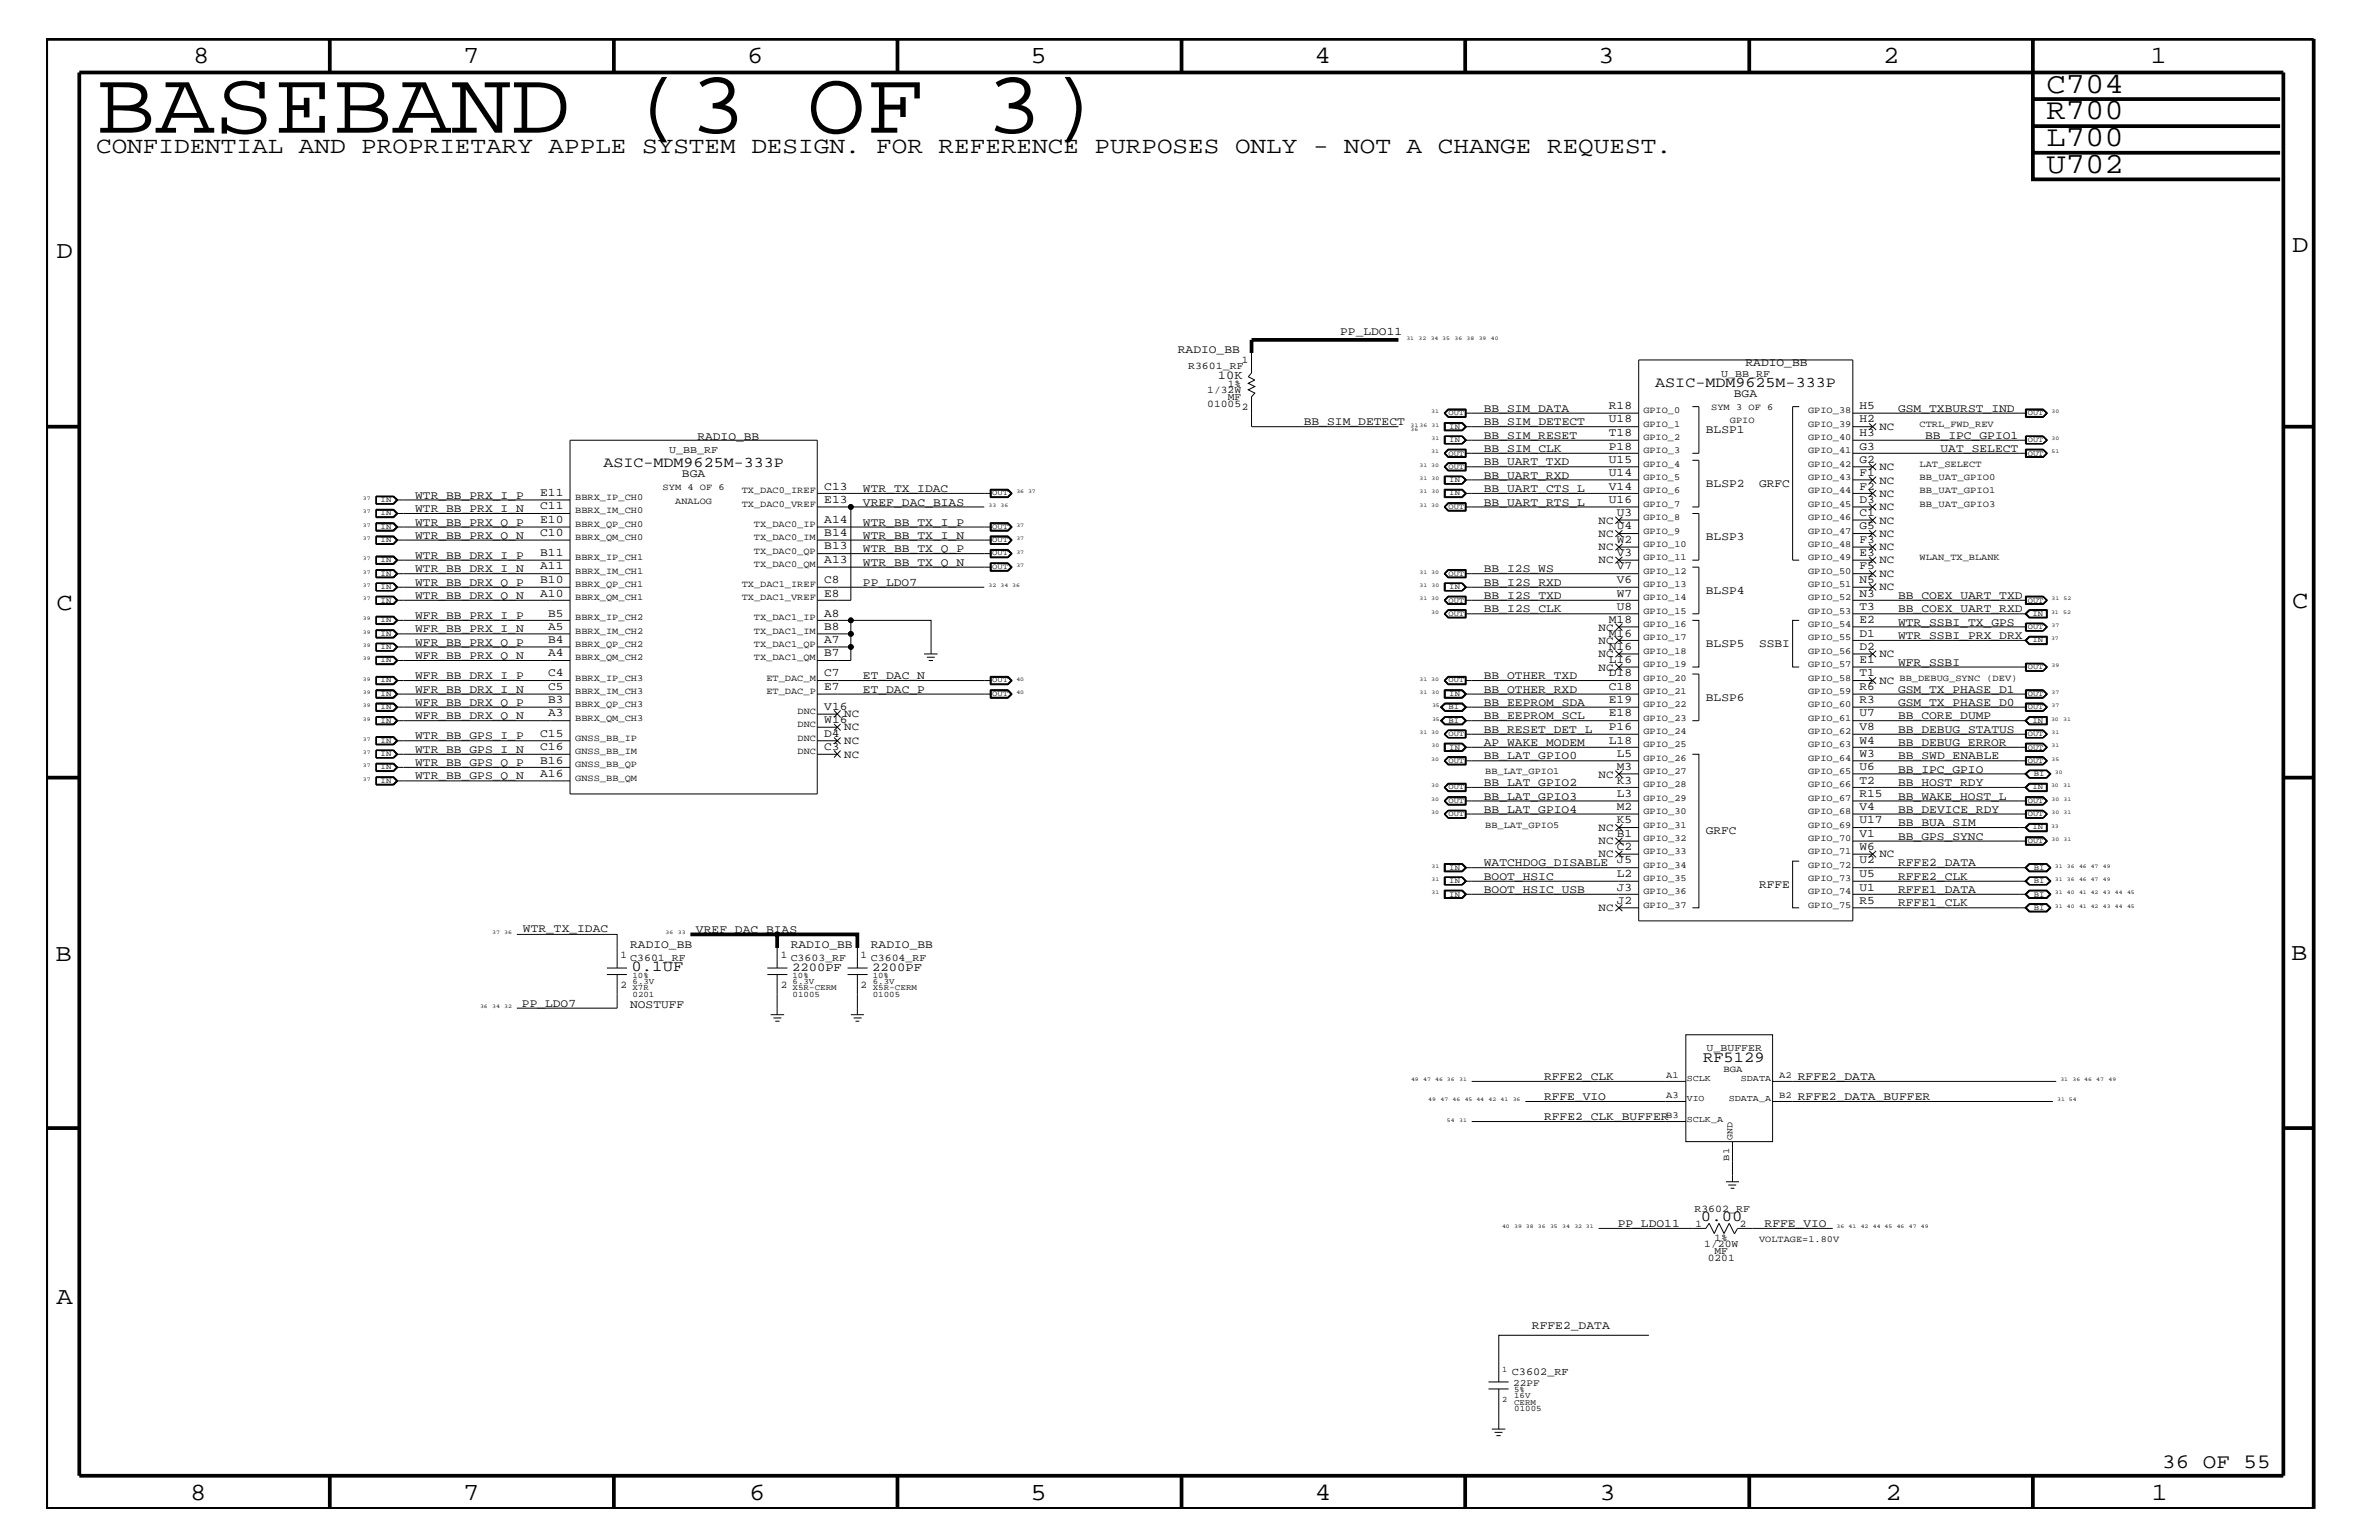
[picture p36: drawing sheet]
<svg xmlns="http://www.w3.org/2000/svg" width="432mm" height="279mm" viewBox="0 0 432 279" stroke-linecap="round" stroke-linejoin="round" font-family="sans-serif">
<defs><g id="words">
<text font-size="16.3" x="17.4" y="24.1">BASEBAND (3 OF 3)</text>
<g font-size="5.3">
<text x="371.4" y="16.8">C704</text>
<text x="371.4" y="21.6">R700</text>
<text x="371.4" y="26.5">L700</text>
<text x="371.4" y="31.4">U702</text>
</g>
<g font-size="4.5">
<text x="35.1" y="11.5">8</text>
<text x="84.1" y="11.5">7</text>
<text x="135.6" y="11.5">6</text>
<text x="187" y="11.5">5</text>
<text x="238.6" y="11.5">4</text>
<text x="290.1" y="11.5">3</text>
<text x="341.8" y="11.5">2</text>
<text x="390.3" y="11.5">1</text>
<text x="10.2" y="46.8">D</text>
<text x="416.1" y="45.7">D</text>
<text x="10.2" y="110.6">C</text>
<text x="416.1" y="110.3">C</text>
<text x="10.1" y="174.3">B</text>
<text x="415.9" y="174.2">B</text>
<text x="10.2" y="236.7">A</text>
<text x="34.5" y="272.1">8</text>
<text x="84.1" y="272.1">7</text>
<text x="136" y="272.1">6</text>
<text x="187" y="272.1">5</text>
<text x="238.7" y="272.1">4</text>
<text x="290.3" y="272.1">3</text>
<text x="342.2" y="272.1">2</text>
<text x="390.5" y="272.1">1</text>
</g>
<text font-size="4.2" x="17.4" y="27.7">CONFIDENTIAL AND PROPRIETARY APPLE SYSTEM DESIGN. FOR REFERENCE PURPOSES ONLY - NOT A CHANGE REQUEST.</text>
<text font-size="3.7" x="392.4" y="266.4">36 OF 55</text>
<g font-size="2.8">
<text x="114.6" y="176.2">0.1UF</text>
<text x="309.1" y="192.7">RF5129</text>
<text x="308.7" y="221.5">0.00</text>
</g>
<g font-size="2.7">
<text x="300.4" y="70.1">ASIC-MDM9625M-333P</text>
<text x="109.5" y="84.7">ASIC-MDM9625M-333P</text>
</g>
<g font-size="2.2">
<text x="221.1" y="68.8">10K</text>
<text x="143.8" y="176.2">2200PF</text>
<text x="158.3" y="176.2">2200PF</text>
</g>
<g font-size="2.1">
<text x="213.8" y="64">RADIO_BB</text>
<text x="243.2" y="60.8">PP_LDO11</text>
<text x="314.7" y="72">BGA</text>
<text x="316.8" y="66.5">RADIO_BB</text>
<text x="236.6" y="77.2">BB_SIM_DETECT</text>
<text x="269.3" y="77.2">BB_SIM_DETECT</text>
<text x="269.3" y="74.7">BB_SIM_DATA</text>
<text x="292" y="76.7">U18</text>
<text x="292" y="74.3">R18</text>
<text x="337.5" y="76.7">H2</text>
<text x="337.5" y="74.3">H5</text>
<text x="344.5" y="74.7">GSM_TXBURST_IND</text>
<text x="126.6" y="79.9">RADIO_BB</text>
<text x="269.3" y="82">BB_SIM_CLK</text>
<text x="269.3" y="79.6">BB_SIM_RESET</text>
<text x="292" y="81.6">P18</text>
<text x="292" y="79.1">T18</text>
<text x="292" y="83.9">U15</text>
<text x="309.6" y="78.6">BLSP1</text>
<text x="337.5" y="83.9">G2</text>
<text x="337.5" y="81.6">G3</text>
<text x="337.5" y="79.1">H3</text>
<text x="349.4" y="79.6">BB_IPC_GPIO1</text>
<text x="352.2" y="82">UAT_SELECT</text>
<text x="123.8" y="86.5">BGA</text>
<text x="149.6" y="88.8">C13</text>
<text x="156.6" y="89.3">WTR_TX_IDAC</text>
<text x="269.3" y="84.4">BB_UART_TXD</text>
<text x="269.3" y="86.9">BB_UART_RXD</text>
<text x="269.3" y="89.3">BB_UART_CTS_L</text>
<text x="292" y="88.8">V14</text>
<text x="292" y="86.4">U14</text>
<text x="309.6" y="88.3">BLSP2</text>
<text x="319.3" y="88.3">GRFC</text>
<text x="337.5" y="88.8">F2</text>
<text x="337.5" y="86.4">F1</text>
<text x="75.4" y="95.4">WTR_BB_PRX_Q_P</text>
<text x="75.4" y="90.5">WTR_BB_PRX_I_P</text>
<text x="75.4" y="92.9">WTR_BB_PRX_I_N</text>
<text x="98" y="94.9">E10</text>
<text x="98" y="90">E11</text>
<text x="98" y="92.4">C11</text>
<text x="149.6" y="94.9">A14</text>
<text x="149.6" y="91.2">E13</text>
<text x="156.6" y="95.4">WTR_BB_TX_I_P</text>
<text x="156.6" y="91.7">VREF_DAC_BIAS</text>
<text x="269.3" y="91.7">BB_UART_RTS_L</text>
<text x="292" y="91.2">U16</text>
<text x="293.5" y="93.7">U3</text>
<text x="337.5" y="93.7">C1</text>
<text x="337.5" y="91.2">D3</text>
<text x="75.4" y="97.7">WTR_BB_PRX_Q_N</text>
<text x="75.4" y="101.4">WTR_BB_DRX_I_P</text>
<text x="98" y="97.3">C10</text>
<text x="98" y="101">B11</text>
<text x="149.6" y="99.7">B13</text>
<text x="149.6" y="97.3">B14</text>
<text x="156.6" y="97.7">WTR_BB_TX_I_N</text>
<text x="156.6" y="100.2">WTR_BB_TX_Q_P</text>
<text x="293.5" y="101">V3</text>
<text x="293.5" y="98.5">W2</text>
<text x="293.5" y="96">U4</text>
<text x="309.6" y="98">BLSP3</text>
<text x="337.5" y="96">G5</text>
<text x="337.5" y="98.5">F3</text>
<text x="337.5" y="101">E3</text>
<text x="75.4" y="103.8">WTR_BB_DRX_I_N</text>
<text x="75.4" y="106.3">WTR_BB_DRX_Q_P</text>
<text x="98" y="105.8">B10</text>
<text x="98" y="103.3">A11</text>
<text x="149.6" y="105.8">C8</text>
<text x="149.6" y="102.1">A13</text>
<text x="156.6" y="102.6">WTR_BB_TX_Q_N</text>
<text x="156.6" y="106.3">PP_LDO7</text>
<text x="269.3" y="106.3">BB_I2S_RXD</text>
<text x="269.3" y="103.8">BB_I2S_WS</text>
<text x="293.5" y="105.8">V6</text>
<text x="293.5" y="103.3">V7</text>
<text x="309.6" y="107.7">BLSP4</text>
<text x="337.5" y="105.8">N5</text>
<text x="337.5" y="103.3">F5</text>
<text x="75.4" y="108.7">WTR_BB_DRX_Q_N</text>
<text x="75.4" y="112.3">WFR_BB_PRX_I_P</text>
<text x="98" y="108.2">A10</text>
<text x="99.5" y="111.9">B5</text>
<text x="149.6" y="111.9">A8</text>
<text x="149.6" y="108.2">E8</text>
<text x="269.3" y="111.1">BB_I2S_CLK</text>
<text x="269.3" y="108.7">BB_I2S_TXD</text>
<text x="292" y="113.1">M18</text>
<text x="293.5" y="110.6">U8</text>
<text x="293.5" y="108.2">W7</text>
<text x="337.5" y="108.2">N3</text>
<text x="337.5" y="110.6">T3</text>
<text x="337.5" y="113.1">E2</text>
<text x="344.5" y="113.6">WTR_SSBI_TX_GPS</text>
<text x="344.5" y="108.7">BB_COEX_UART_TXD</text>
<text x="344.5" y="111.1">BB_COEX_UART_RXD</text>
<text x="75.4" y="114.8">WFR_BB_PRX_I_N</text>
<text x="75.4" y="119.6">WFR_BB_PRX_Q_N</text>
<text x="75.4" y="117.2">WFR_BB_PRX_Q_P</text>
<text x="99.5" y="116.7">B4</text>
<text x="99.5" y="119.1">A4</text>
<text x="99.5" y="114.2">A5</text>
<text x="149.6" y="116.7">A7</text>
<text x="149.6" y="119.1">B7</text>
<text x="149.6" y="114.2">B8</text>
<text x="292" y="117.9">N16</text>
<text x="292" y="115.5">M16</text>
<text x="309.6" y="117.4">BLSP5</text>
<text x="319.3" y="117.4">SSBI</text>
<text x="337.5" y="115.5">D1</text>
<text x="337.5" y="117.9">D2</text>
<text x="344.5" y="115.9">WTR_SSBI_PRX_DRX</text>
<text x="75.4" y="125.7">WFR_BB_DRX_I_N</text>
<text x="75.4" y="123.2">WFR_BB_DRX_I_P</text>
<text x="99.5" y="122.7">C4</text>
<text x="99.5" y="125.2">C5</text>
<text x="149.6" y="125.2">E7</text>
<text x="149.6" y="122.7">C7</text>
<text x="156.6" y="125.7">ET_DAC_P</text>
<text x="156.6" y="123.2">ET_DAC_N</text>
<text x="269.3" y="123.2">BB_OTHER_TXD</text>
<text x="269.3" y="125.7">BB_OTHER_RXD</text>
<text x="292" y="122.7">D18</text>
<text x="292" y="125.2">C18</text>
<text x="292" y="120.3">L16</text>
<text x="337.5" y="122.7">T1</text>
<text x="337.5" y="125.2">R6</text>
<text x="337.5" y="120.3">E1</text>
<text x="344.5" y="125.7">GSM_TX_PHASE_D1</text>
<text x="344.5" y="120.8">WFR_SSBI</text>
<text x="75.4" y="130.5">WFR_BB_DRX_Q_N</text>
<text x="75.4" y="128">WFR_BB_DRX_Q_P</text>
<text x="99.5" y="127.6">B3</text>
<text x="99.5" y="130">A3</text>
<text x="149.6" y="128.8">V16</text>
<text x="149.6" y="131.3">W16</text>
<text x="269.3" y="128">BB_EEPROM_SDA</text>
<text x="269.3" y="130.5">BB_EEPROM_SCL</text>
<text x="292" y="130">E18</text>
<text x="292" y="127.6">E19</text>
<text x="309.6" y="127.1">BLSP6</text>
<text x="337.5" y="127.6">R3</text>
<text x="337.5" y="130">U7</text>
<text x="344.5" y="130.5">BB_CORE_DUMP</text>
<text x="344.5" y="128">GSM_TX_PHASE_D0</text>
<text x="75.4" y="134.1">WTR_BB_GPS_I_P</text>
<text x="75.4" y="136.6">WTR_BB_GPS_I_N</text>
<text x="98" y="136.1">C16</text>
<text x="98" y="133.6">C15</text>
<text x="149.6" y="136.1">C3</text>
<text x="149.6" y="133.6">D4</text>
<text x="269.3" y="133">BB_RESET_DET_L</text>
<text x="269.3" y="135.3">AP_WAKE_MODEM</text>
<text x="269.3" y="137.8">BB_LAT_GPIO0</text>
<text x="292" y="132.4">P16</text>
<text x="292" y="134.9">L18</text>
<text x="293.5" y="137.3">L5</text>
<text x="337.5" y="132.4">V8</text>
<text x="337.5" y="134.9">W4</text>
<text x="337.5" y="137.3">W3</text>
<text x="344.5" y="133">BB_DEBUG_STATUS</text>
<text x="344.5" y="137.8">BB_SWD_ENABLE</text>
<text x="344.5" y="135.3">BB_DEBUG_ERROR</text>
<text x="75.4" y="141.4">WTR_BB_GPS_Q_N</text>
<text x="75.4" y="139">WTR_BB_GPS_Q_P</text>
<text x="98" y="140.9">A16</text>
<text x="98" y="138.5">B16</text>
<text x="269.3" y="142.6">BB_LAT_GPIO2</text>
<text x="293.5" y="142.2">K3</text>
<text x="293.5" y="139.7">M3</text>
<text x="337.5" y="139.7">U6</text>
<text x="337.5" y="142.2">T2</text>
<text x="344.5" y="142.6">BB_HOST_RDY</text>
<text x="344.5" y="140.2">BB_IPC_GPIO</text>
<text x="269.3" y="147.5">BB_LAT_GPIO4</text>
<text x="269.3" y="145.1">BB_LAT_GPIO3</text>
<text x="293.5" y="147">M2</text>
<text x="293.5" y="149.4">K5</text>
<text x="293.5" y="144.6">L3</text>
<text x="337.5" y="147">V4</text>
<text x="337.5" y="149.4">U17</text>
<text x="337.5" y="144.6">R15</text>
<text x="344.5" y="149.9">BB_BUA_SIM</text>
<text x="344.5" y="147.5">BB_DEVICE_RDY</text>
<text x="344.5" y="145.1">BB_WAKE_HOST_L</text>
<text x="293.5" y="151.8">B1</text>
<text x="293.5" y="154.3">C2</text>
<text x="309.6" y="151.3">GRFC</text>
<text x="337.5" y="154.3">W6</text>
<text x="337.5" y="151.8">V1</text>
<text x="344.5" y="152.3">BB_GPS_SYNC</text>
<text x="269.3" y="157.2">WATCHDOG_DISABLE</text>
<text x="269.3" y="162">BOOT_HSIC_USB</text>
<text x="269.3" y="159.6">BOOT_HSIC</text>
<text x="293.5" y="159.1">L2</text>
<text x="293.5" y="161.6">J3</text>
<text x="293.5" y="156.7">J5</text>
<text x="319.3" y="161.1">RFFE</text>
<text x="337.5" y="159.1">U5</text>
<text x="337.5" y="161.6">U1</text>
<text x="337.5" y="156.7">U2</text>
<text x="344.5" y="159.6">RFFE2_CLK</text>
<text x="344.5" y="162">RFFE1_DATA</text>
<text x="344.5" y="157.2">RFFE2_DATA</text>
<text x="293.5" y="163.9">J2</text>
<text x="337.5" y="163.9">R5</text>
<text x="344.5" y="164.5">RFFE1_CLK</text>
<text x="94.9" y="169">WTR_TX_IDAC</text>
<text x="114.4" y="172">RADIO_BB</text>
<text x="126.3" y="169.3">VREF_DAC_BIAS</text>
<text x="143.5" y="172">RADIO_BB</text>
<text x="158.1" y="172">RADIO_BB</text>
<text x="94.7" y="182.7">PP_LDO7</text>
<text x="114.4" y="182.9">NOSTUFF</text>
<text x="280.2" y="195.9">RFFE2_CLK</text>
<text x="326.3" y="195.9">RFFE2_DATA</text>
<text x="280.2" y="203.2">RFFE2_CLK_BUFFER</text>
<text x="280.2" y="199.6">RFFE_VIO</text>
<text x="326.3" y="199.6">RFFE2_DATA_BUFFER</text>
<text x="293.6" y="222.6">PP_LDO11</text>
<text x="320.3" y="222.6">RFFE_VIO</text>
<text x="278" y="241.1">RFFE2_DATA</text>
</g>
<g font-size="2">
<text x="341.1" y="78">NC</text>
<text x="341.1" y="85.3">NC</text>
<text x="341.1" y="87.7">NC</text>
<text x="290.2" y="95">NC</text>
<text x="341.1" y="95">NC</text>
<text x="341.1" y="90.1">NC</text>
<text x="341.1" y="92.6">NC</text>
<text x="290.2" y="97.4">NC</text>
<text x="290.2" y="99.9">NC</text>
<text x="341.1" y="97.4">NC</text>
<text x="341.1" y="99.9">NC</text>
<text x="290.2" y="102.2">NC</text>
<text x="341.1" y="104.7">NC</text>
<text x="341.1" y="107.1">NC</text>
<text x="341.1" y="102.2">NC</text>
<text x="290.2" y="114.4">NC</text>
<text x="290.2" y="116.8">NC</text>
<text x="290.2" y="119.2">NC</text>
<text x="341.1" y="119.2">NC</text>
<text x="290.2" y="121.7">NC</text>
<text x="341.1" y="124.1">NC</text>
<text x="153.2" y="130.2">NC</text>
<text x="153.2" y="132.5">NC</text>
<text x="153.2" y="135">NC</text>
<text x="153.2" y="137.4">NC</text>
<text x="290.2" y="141.1">NC</text>
<text x="290.2" y="150.7">NC</text>
<text x="290.2" y="153.2">NC</text>
<text x="290.2" y="155.6">NC</text>
<text x="341.1" y="155.6">NC</text>
<text x="290.2" y="165.3">NC</text>
</g>
<g font-size="1.9">
<text x="225.4" y="65.9">1</text>
<text x="215.6" y="67">R3601_RF</text>
<text x="219.1" y="71.3">1/32W</text>
<text x="222.8" y="70.1">1%</text>
<text x="312.4" y="68.4">U_BB_RF</text>
<text x="219.1" y="73.8">01005</text>
<text x="222.8" y="72.6">MF</text>
<text x="225.4" y="74.4">2</text>
<text x="121.5" y="82.2">U_BB_RF</text>
<text x="112.6" y="173.8">1</text>
<text x="141.7" y="173.8">1</text>
<text x="156.2" y="173.8">1</text>
<text x="112.6" y="179.3">2</text>
<text x="114.4" y="174.4">C3601_RF</text>
<text x="141.7" y="179.3">2</text>
<text x="143.5" y="174.4">C3603_RF</text>
<text x="156.2" y="179.3">2</text>
<text x="158.1" y="174.4">C3604_RF</text>
<text x="309.8" y="190.6">U_BUFFER</text>
<text x="307.6" y="219.8">R3602_RF</text>
<text x="307.8" y="222.5">1</text>
<text x="309.3" y="226.3">1/20W</text>
<text x="311.2" y="225.1">1%</text>
<text x="311.2" y="227.5">MF</text>
<text x="315.8" y="222.5">2</text>
<text x="310" y="228.7">0201</text>
<text x="274.4" y="249.5">C3602_RF</text>
</g>
<text font-size="1.8" x="274.7" y="251.4">22PF</text>
<g font-size="1.7">
<text x="298.3" y="77.4">GPIO_1</text>
<text x="298.3" y="75">GPIO_0</text>
<text x="310.6" y="74.4">SYM 3 OF 6</text>
<text x="314" y="76.8">GPIO</text>
<text x="328.2" y="77.4">GPIO_39</text>
<text x="328.2" y="75">GPIO_38</text>
<text x="348.4" y="77.4">CTRL_FWD_REV</text>
<text x="298.3" y="82.2">GPIO_3</text>
<text x="298.3" y="79.9">GPIO_2</text>
<text x="328.2" y="82.2">GPIO_41</text>
<text x="328.2" y="79.9">GPIO_40</text>
<text x="120.3" y="88.9">SYM 4 OF 6</text>
<text x="134.6" y="89.5">TX_DAC0_IREF</text>
<text x="298.3" y="84.7">GPIO_4</text>
<text x="298.3" y="89.5">GPIO_6</text>
<text x="298.3" y="87.1">GPIO_5</text>
<text x="328.2" y="84.7">GPIO_42</text>
<text x="328.2" y="89.5">GPIO_44</text>
<text x="328.2" y="87.1">GPIO_43</text>
<text x="348.4" y="84.7">LAT_SELECT</text>
<text x="348.4" y="87.1">BB_UAT_GPIO0</text>
<text x="348.4" y="89.5">BB_UAT_GPIO1</text>
<text x="104.4" y="95.6">BBRX_QP_CH0</text>
<text x="104.4" y="90.7">BBRX_IP_CH0</text>
<text x="104.4" y="93.2">BBRX_IM_CH0</text>
<text x="122.6" y="91.4">ANALOG</text>
<text x="134.6" y="92">TX_DAC0_VREF</text>
<text x="136.8" y="95.6">TX_DAC0_IP</text>
<text x="298.3" y="94.3">GPIO_8</text>
<text x="298.3" y="92">GPIO_7</text>
<text x="328.2" y="94.3">GPIO_46</text>
<text x="328.2" y="92">GPIO_45</text>
<text x="348.4" y="92">BB_UAT_GPIO3</text>
<text x="104.4" y="98">BBRX_QM_CH0</text>
<text x="104.4" y="101.6">BBRX_IP_CH1</text>
<text x="136.8" y="100.4">TX_DAC0_QP</text>
<text x="136.8" y="98">TX_DAC0_IM</text>
<text x="298.3" y="101.6">GPIO_11</text>
<text x="298.3" y="99.3">GPIO_10</text>
<text x="298.3" y="96.8">GPIO_9</text>
<text x="328.2" y="96.8">GPIO_47</text>
<text x="328.2" y="99.3">GPIO_48</text>
<text x="328.2" y="101.6">GPIO_49</text>
<text x="348.4" y="101.6">WLAN_TX_BLANK</text>
<text x="104.4" y="106.5">BBRX_QP_CH1</text>
<text x="104.4" y="104.1">BBRX_IM_CH1</text>
<text x="134.6" y="106.5">TX_DAC1_IREF</text>
<text x="136.8" y="102.9">TX_DAC0_QM</text>
<text x="298.3" y="106.5">GPIO_13</text>
<text x="298.3" y="104.1">GPIO_12</text>
<text x="328.2" y="106.5">GPIO_51</text>
<text x="328.2" y="104.1">GPIO_50</text>
<text x="104.4" y="108.9">BBRX_QM_CH1</text>
<text x="104.4" y="112.6">BBRX_IP_CH2</text>
<text x="134.6" y="108.9">TX_DAC1_VREF</text>
<text x="136.8" y="112.6">TX_DAC1_IP</text>
<text x="298.3" y="113.7">GPIO_16</text>
<text x="298.3" y="111.4">GPIO_15</text>
<text x="298.3" y="108.9">GPIO_14</text>
<text x="328.2" y="108.9">GPIO_52</text>
<text x="328.2" y="111.4">GPIO_53</text>
<text x="328.2" y="113.7">GPIO_54</text>
<text x="104.4" y="117.4">BBRX_QP_CH2</text>
<text x="104.4" y="119.8">BBRX_QM_CH2</text>
<text x="104.4" y="115">BBRX_IM_CH2</text>
<text x="136.8" y="117.4">TX_DAC1_QP</text>
<text x="136.8" y="119.8">TX_DAC1_QM</text>
<text x="136.8" y="115">TX_DAC1_IM</text>
<text x="298.3" y="118.6">GPIO_18</text>
<text x="298.3" y="116.2">GPIO_17</text>
<text x="328.2" y="116.2">GPIO_55</text>
<text x="328.2" y="118.6">GPIO_56</text>
<text x="104.4" y="123.5">BBRX_IP_CH3</text>
<text x="104.4" y="125.9">BBRX_IM_CH3</text>
<text x="139.1" y="125.9">ET_DAC_P</text>
<text x="139.1" y="123.5">ET_DAC_M</text>
<text x="298.3" y="123.5">GPIO_20</text>
<text x="298.3" y="125.9">GPIO_21</text>
<text x="298.3" y="121">GPIO_19</text>
<text x="328.2" y="123.5">GPIO_58</text>
<text x="328.2" y="125.9">GPIO_59</text>
<text x="328.2" y="121">GPIO_57</text>
<text x="344.8" y="123.5">BB_DEBUG_SYNC (DEV)</text>
<text x="104.4" y="128.3">BBRX_QP_CH3</text>
<text x="104.4" y="130.8">BBRX_QM_CH3</text>
<text x="144.8" y="129.6">DNC</text>
<text x="144.8" y="131.9">DNC</text>
<text x="298.3" y="130.8">GPIO_23</text>
<text x="298.3" y="128.3">GPIO_22</text>
<text x="328.2" y="130.8">GPIO_61</text>
<text x="328.2" y="128.3">GPIO_60</text>
<text x="104.4" y="136.8">GNSS_BB_IM</text>
<text x="104.4" y="134.4">GNSS_BB_IP</text>
<text x="144.8" y="136.8">DNC</text>
<text x="144.8" y="134.4">DNC</text>
<text x="298.3" y="133.2">GPIO_24</text>
<text x="298.3" y="135.6">GPIO_25</text>
<text x="328.2" y="135.6">GPIO_63</text>
<text x="328.2" y="133.2">GPIO_62</text>
<text x="104.4" y="141.7">GNSS_BB_QM</text>
<text x="104.4" y="139.2">GNSS_BB_QP</text>
<text x="269.6" y="140.4">BB_LAT_GPIO1</text>
<text x="298.3" y="142.9">GPIO_28</text>
<text x="298.3" y="140.4">GPIO_27</text>
<text x="298.3" y="138">GPIO_26</text>
<text x="328.2" y="140.4">GPIO_65</text>
<text x="328.2" y="142.9">GPIO_66</text>
<text x="328.2" y="138">GPIO_64</text>
<text x="298.3" y="147.7">GPIO_30</text>
<text x="298.3" y="145.3">GPIO_29</text>
<text x="328.2" y="147.7">GPIO_68</text>
<text x="328.2" y="145.3">GPIO_67</text>
<text x="269.6" y="150.1">BB_LAT_GPIO5</text>
<text x="298.3" y="152.6">GPIO_32</text>
<text x="298.3" y="155">GPIO_33</text>
<text x="298.3" y="150.1">GPIO_31</text>
<text x="328.2" y="155">GPIO_71</text>
<text x="328.2" y="152.6">GPIO_70</text>
<text x="328.2" y="150.1">GPIO_69</text>
<text x="298.3" y="159.9">GPIO_35</text>
<text x="298.3" y="157.4">GPIO_34</text>
<text x="328.2" y="159.9">GPIO_73</text>
<text x="328.2" y="157.4">GPIO_72</text>
<text x="298.3" y="164.7">GPIO_37</text>
<text x="298.3" y="162.2">GPIO_36</text>
<text x="328.2" y="164.7">GPIO_75</text>
<text x="328.2" y="162.2">GPIO_74</text>
<text x="302.4" y="195.6">A1</text>
<text x="312.8" y="194.4">BGA</text>
<text x="322.9" y="195.6">A2</text>
<text x="302.4" y="199.2">A3</text>
<text x="302.4" y="202.9">B3</text>
<text x="322.9" y="199.2">B2</text>
<text x="313.9" y="210.6" transform="rotate(-90 313.9 210.6)">B1</text>
<text x="319.3" y="225.3">VOLTAGE=1.80V</text>
</g>
<g font-size="1.6">
<text x="306.2" y="196.2">SCLK</text>
<text x="316" y="196.2">SDATA</text>
<text x="306.2" y="203.5">SCLK_A</text>
<text x="306.2" y="199.8">VIO</text>
<text x="313.8" y="199.8">SDATA_A</text>
<text x="314.5" y="206.9" transform="rotate(-90 314.5 206.9)">GND</text>
</g>
<g font-size="1.5">
<text x="114.8" y="177.4">10%</text>
<text x="114.8" y="179.7">X7R</text>
<text x="114.8" y="178.5">6.3V</text>
<text x="143.8" y="177.4">10%</text>
<text x="143.8" y="178.5">6.3V</text>
<text x="143.8" y="179.7">X5R-CERM</text>
<text x="158.4" y="177.4">10%</text>
<text x="158.4" y="179.7">X5R-CERM</text>
<text x="158.4" y="178.5">6.3V</text>
<text x="114.8" y="181">0201</text>
<text x="143.8" y="181">01005</text>
<text x="158.4" y="181">01005</text>
<text x="272.6" y="248.9">1</text>
<text x="272.6" y="254.4">2</text>
<text x="274.8" y="252.6">5%</text>
<text x="274.8" y="254.9">CERM</text>
<text x="274.8" y="256.1">01005</text>
<text x="274.8" y="253.7">16V</text>
</g>
<g font-size="1.4">
<text x="262.9" y="75.4">OUT</text>
<text x="263.1" y="77.8">IN</text>
<text x="368" y="75.4">OUT</text>
<text x="262.9" y="82.7">OUT</text>
<text x="263.1" y="80.2">IN</text>
<text x="368" y="80.2">OUT</text>
<text x="368" y="82.7">OUT</text>
<text x="180.1" y="89.9">OUT</text>
<text x="262.9" y="85">OUT</text>
<text x="263.1" y="87.5">IN</text>
<text x="263.1" y="89.9">IN</text>
<text x="69.1" y="91.1">IN</text>
<text x="69.1" y="93.5">IN</text>
<text x="69.1" y="96">IN</text>
<text x="180.1" y="96">OUT</text>
<text x="262.9" y="92.3">OUT</text>
<text x="69.1" y="98.4">IN</text>
<text x="180.1" y="98.4">OUT</text>
<text x="180.1" y="100.8">OUT</text>
<text x="69.1" y="102.1">IN</text>
<text x="69.1" y="104.4">IN</text>
<text x="69.1" y="106.9">IN</text>
<text x="180.1" y="103.2">OUT</text>
<text x="262.9" y="104.4">OUT</text>
<text x="263.1" y="106.9">IN</text>
<text x="69.1" y="109.3">IN</text>
<text x="69.1" y="112.9">IN</text>
<text x="262.9" y="109.3">OUT</text>
<text x="262.9" y="111.7">OUT</text>
<text x="368" y="109.3">OUT</text>
<text x="368.9" y="111.7">IN</text>
<text x="69.1" y="115.3">IN</text>
<text x="69.1" y="117.8">IN</text>
<text x="368" y="114.2">OUT</text>
<text x="368.9" y="116.5">IN</text>
<text x="69.1" y="120.2">IN</text>
<text x="69.1" y="123.8">IN</text>
<text x="180.1" y="123.8">OUT</text>
<text x="262.9" y="123.8">OUT</text>
<text x="368" y="121.4">OUT</text>
<text x="69.1" y="126.3">IN</text>
<text x="69.1" y="128.7">IN</text>
<text x="69.1" y="131.1">IN</text>
<text x="180.1" y="126.3">OUT</text>
<text x="262.9" y="128.7">BI</text>
<text x="262.9" y="131.1">BI</text>
<text x="263.1" y="126.3">IN</text>
<text x="368" y="126.3">OUT</text>
<text x="368" y="128.7">OUT</text>
<text x="368.9" y="131.1">IN</text>
<text x="69.1" y="134.7">IN</text>
<text x="69.1" y="137.2">IN</text>
<text x="262.9" y="133.5">OUT</text>
<text x="263.1" y="136">IN</text>
<text x="368" y="133.5">OUT</text>
<text x="368" y="136">OUT</text>
<text x="69.1" y="139.6">IN</text>
<text x="69.1" y="142">IN</text>
<text x="262.9" y="143.2">OUT</text>
<text x="262.9" y="138.4">OUT</text>
<text x="368" y="138.4">OUT</text>
<text x="368.9" y="143.2">IN</text>
<text x="369.1" y="140.8">BI</text>
<text x="262.9" y="148.1">OUT</text>
<text x="262.9" y="145.7">OUT</text>
<text x="368" y="148.1">OUT</text>
<text x="368" y="145.7">OUT</text>
<text x="368" y="152.9">OUT</text>
<text x="368.9" y="150.5">IN</text>
<text x="263.1" y="157.8">IN</text>
<text x="263.1" y="160.2">IN</text>
<text x="369.1" y="157.8">BI</text>
<text x="369.1" y="160.2">BI</text>
<text x="263.1" y="162.7">IN</text>
<text x="369.1" y="162.7">BI</text>
<text x="369.1" y="165">BI</text>
</g>
<g font-size="1">
<text x="255.3" y="61.7">31</text>
<text x="257.5" y="61.7">32</text>
<text x="259.7" y="61.7">34 35</text>
<text x="264" y="61.7">36</text>
<text x="266.2" y="61.7">38</text>
<text x="268.4" y="61.7">39</text>
<text x="270.6" y="61.7">40</text>
<text x="256" y="77.4">31 36</text>
<text x="259.8" y="75">31</text>
<text x="259.8" y="77.4">31</text>
<text x="372.4" y="75">30</text>
<text x="256" y="78.3">36</text>
<text x="259.8" y="82.2">31</text>
<text x="259.8" y="79.9">31</text>
<text x="372.4" y="82.2">51</text>
<text x="372.4" y="79.9">30</text>
<text x="184.5" y="89.5">36 37</text>
<text x="257.6" y="87.1">31</text>
<text x="257.6" y="84.7">31 30</text>
<text x="257.6" y="89.5">31</text>
<text x="259.8" y="87.1">30</text>
<text x="259.8" y="89.5">30</text>
<text x="65.9" y="90.7">37</text>
<text x="65.9" y="93.2">37</text>
<text x="65.9" y="95.6">37</text>
<text x="179.4" y="92">33</text>
<text x="181.6" y="92">36</text>
<text x="184.5" y="95.6">37</text>
<text x="257.6" y="92">31 30</text>
<text x="65.9" y="98">37</text>
<text x="65.9" y="101.6">37</text>
<text x="184.5" y="98">37</text>
<text x="184.5" y="100.4">37</text>
<text x="65.9" y="104.1">37</text>
<text x="65.9" y="106.5">37</text>
<text x="179.4" y="106.5">32</text>
<text x="181.6" y="106.5">34 36</text>
<text x="184.5" y="102.9">37</text>
<text x="257.6" y="104.1">31 30</text>
<text x="257.6" y="106.5">31</text>
<text x="259.8" y="106.5">30</text>
<text x="65.9" y="108.9">37</text>
<text x="65.9" y="112.6">39</text>
<text x="257.6" y="108.9">31 30</text>
<text x="259.8" y="111.4">30</text>
<text x="372.3" y="111.4">31</text>
<text x="372.4" y="113.7">37</text>
<text x="372.4" y="108.9">31</text>
<text x="374.5" y="111.4">52</text>
<text x="374.6" y="108.9">52</text>
<text x="65.9" y="115">39</text>
<text x="65.9" y="117.4">39</text>
<text x="65.9" y="119.8">39</text>
<text x="372.3" y="116.2">37</text>
<text x="65.9" y="123.5">39</text>
<text x="65.9" y="125.9">39</text>
<text x="184.5" y="123.5">40</text>
<text x="184.5" y="125.9">40</text>
<text x="257.6" y="123.5">31 30</text>
<text x="257.6" y="125.9">31</text>
<text x="259.8" y="125.9">30</text>
<text x="372.4" y="125.9">37</text>
<text x="372.4" y="121">39</text>
<text x="65.9" y="128.3">39</text>
<text x="65.9" y="130.8">39</text>
<text x="259.9" y="128.3">35</text>
<text x="259.9" y="130.8">35</text>
<text x="372.3" y="130.8">30</text>
<text x="372.4" y="128.3">37</text>
<text x="374.5" y="130.8">31</text>
<text x="65.9" y="134.4">37</text>
<text x="65.9" y="136.8">37</text>
<text x="257.6" y="133.2">31 30</text>
<text x="259.8" y="135.6">30</text>
<text x="372.4" y="133.2">31</text>
<text x="372.4" y="135.6">31</text>
<text x="65.9" y="139.2">37</text>
<text x="65.9" y="141.7">37</text>
<text x="259.8" y="142.9">30</text>
<text x="259.8" y="138">30</text>
<text x="372.3" y="142.9">30</text>
<text x="372.4" y="138">35</text>
<text x="373" y="140.4">30</text>
<text x="374.5" y="142.9">31</text>
<text x="259.8" y="147.7">30</text>
<text x="259.8" y="145.3">30</text>
<text x="372.4" y="147.7">30</text>
<text x="372.4" y="145.3">30</text>
<text x="374.6" y="147.7">31</text>
<text x="374.6" y="145.3">31</text>
<text x="372.3" y="150.1">33</text>
<text x="372.4" y="152.6">30</text>
<text x="374.6" y="152.6">31</text>
<text x="259.8" y="157.4">31</text>
<text x="259.8" y="159.9">31</text>
<text x="373" y="157.4">31</text>
<text x="373" y="159.9">31</text>
<text x="375.2" y="157.4">36</text>
<text x="375.2" y="159.9">36</text>
<text x="377.4" y="157.4">46 47</text>
<text x="377.4" y="159.9">46 47</text>
<text x="381.7" y="157.4">49</text>
<text x="381.7" y="159.9">49</text>
<text x="259.8" y="162.2">31</text>
<text x="373" y="162.2">31</text>
<text x="373" y="164.7">31</text>
<text x="375.2" y="162.2">40</text>
<text x="375.2" y="164.7">40</text>
<text x="377.4" y="162.2">41 42</text>
<text x="377.4" y="164.7">41 42</text>
<text x="381.7" y="162.2">43</text>
<text x="381.7" y="164.7">43</text>
<text x="383.9" y="162.2">44</text>
<text x="383.9" y="164.7">44</text>
<text x="386.1" y="162.2">45</text>
<text x="386.1" y="164.7">45</text>
<text x="89.3" y="169.5">37</text>
<text x="91.5" y="169.5">36</text>
<text x="120.8" y="169.5">36</text>
<text x="123" y="169.5">33</text>
<text x="87.1" y="182.9">36</text>
<text x="89.3" y="182.9">34</text>
<text x="91.5" y="182.9">32</text>
<text x="256.1" y="196.2">49</text>
<text x="258.3" y="196.2">47</text>
<text x="260.5" y="196.2">46 36</text>
<text x="264.8" y="196.2">31</text>
<text x="374" y="196.2">31</text>
<text x="376.2" y="196.2">36 46</text>
<text x="380.5" y="196.2">47</text>
<text x="382.7" y="196.2">49</text>
<text x="259.2" y="199.8">49</text>
<text x="261.5" y="199.8">47</text>
<text x="262.6" y="203.5">54</text>
<text x="263.7" y="199.8">46</text>
<text x="264.8" y="203.5">31</text>
<text x="265.9" y="199.8">45 44</text>
<text x="270.2" y="199.8">42</text>
<text x="272.4" y="199.8">41</text>
<text x="274.6" y="199.8">36</text>
<text x="373.4" y="199.8">31 54</text>
<text x="272.6" y="222.9">40</text>
<text x="274.8" y="222.9">39 38</text>
<text x="279.1" y="222.9">36</text>
<text x="281.3" y="222.9">35</text>
<text x="283.5" y="222.9">34</text>
<text x="285.7" y="222.9">32 31</text>
<text x="333.3" y="222.9">36</text>
<text x="335.5" y="222.9">41</text>
<text x="337.7" y="222.9">42</text>
<text x="339.9" y="222.9">44 45</text>
<text x="344.3" y="222.9">46</text>
<text x="346.5" y="222.9">47</text>
<text x="348.7" y="222.9">49</text>
</g>
</g></defs>
<g fill="none" stroke="#000" stroke-width=".18">
<path d="M103.5 79.9h44.8v64.1h-44.8zM227.2 64v3.7l-.6 .7 1.2 .5-1.2 .6 1.2 .6-1.2 .6 1.2 .6-.6 .7v5.4h26.6M262.1 75l.8-.7h3.1v1.4M262.1 76.7h3.3l.8 .7-.8 .8h-3.3zM262.1 75l.8 .7M262.2 76.7h3.2l.7 .7-.7 .7h-3.2zM262.2 79.1v1.4M262.3 76.7v1.4M262.3 76.8h3l.6 .6M262.8 74.2h3.3v1.5h-3.3l-.7-.7zM262.9 74.4l-.6 .6 .6 .6h3v-1.2M262.9 74.4l-.7 .6 .7 .6h3.1"/>
<path d="M262.9 74.4h3.1M265.3 79.2h-3v1.3h3M265.3 76.7l.7 .7-.7 .7M265.3 79.2l.7 .7-.7 .6M265.3 79.2l.6 .7M265.4 79.1h-3.3v1.4h3.3M265.4 79.1l.8 .8-.8 .6M265.4 79.1l.7 .8-.7 .6M265.9 75h31.5M265.9 77.4h31.5M265.9 79.9h31.5M265.9 77.4l-.6 .6h-3"/>
<path d="M265.9 79.9l-.6 .6M297.4 65.3h38.9v101.8h-38.9zM307.2 73.8h1.2v8.4h-1.2M326.6 73.8h-1.2v27.8h1.2M336.3 75h31.5M336.3 77.4h3.6M336.3 79.9h31.5M339.3 76.8l1.2 1.2M340.5 76.8l-1.2 1.2M367.6 74.2h3.2l.8 .8-.8 .7h-3.2zM367.6 79.1h3.2l.8 .8-.8 .6h-3.2zM367.7 79.1v1.4"/>
<path d="M367.7 74.4h3.1M367.7 79.2h3.1M367.8 74.4v1.2h3l.6-.6-.6-.6M367.8 79.2v1.3M370.8 74.4l.7 .6-.7 .6h-3.1M370.8 79.2l.7 .7-.7 .6M370.8 79.2l.6 .7-.6 .6M371.6 75l-.8-.7h-3.1v1.4M68.2 92.4h3.3l.7 .8-.7 .7h-3.3zM68.2 94.9h3.3l.7 .7-.7 .8h-3.3zM68.2 97.2h3.3l.7 .8-.7 .7h-3.3zM68.2 92.5h3.3l.6 .7-.6 .6h-3.3"/>
<path d="M68.2 97.3h3.3l.6 .7-.6 .7M68.3 92.5v1.3M68.3 94.9h3.1l.7 .7-.7 .6h-3.1zM68.3 92.6h3.1l.6 .6M68.3 95h3.1l.6 .6M71.4 90.1h-3.1v1.3h3.1M71.4 97.4h-3.1v1.3h3.1M71.4 90.1l.7 .6-.7 .7M71.4 90.1l.6 .6M71.4 92.5l.7 .7-.7 .6M71.4 97.4l.7 .6-.7 .7M71.4 97.4l.6 .6"/>
<path d="M71.5 90h-3.3v1.5h3.3M71.5 90l.7 .7-.7 .8M71.5 90l.6 .7-.6 .8M71.5 94.9l.6 .7-.6 .7h-3.3M72 90.7l-.6 .7M72 90.7h31.5M72 93.2l-.6 .6h-3.1M72 93.2h31.5M72 95.6l-.6 .6M72 95.6h31.5M72 98l-.6 .7M72 98h31.5"/>
<path d="M148.3 95.6h31.6M148.3 98h31.6M148.3 89.5h31.6M148.3 92h30.3M154.4 92v16.9h-6.1M179.7 94.9h3.3l.7 .7-.7 .8h-3.3zM179.7 97.2h3.3l.7 .8-.7 .7h-3.3zM179.7 97.3h3.3l.6 .7-.6 .7M179.7 88.8h3.3l.7 .7-.7 .8h-3.3zM179.7 99.7h3.3l.7 .7-.7 .8h-3.3zM179.7 99.8h3.3M179.7 90.2h3.3"/>
<path d="M179.7 88.8h3.3M179.8 94.9h3.2l.6 .7-.6 .6h-3.2zM179.8 97.4h3.2l.6 .6-.6 .7h-3.2zM179.8 88.8v1.4M179.8 99.8v1.3M179.9 88.9h3l.6 .6-.6 .6h-3zM179.9 96.2v-1.2h3l.6 .6-.6 .6M179.9 99.9h3l.6 .5-.6 .6h-3zM179.9 97.4v1.3M182.9 97.4l.6 .6-.6 .7M183 94.9l.6 .7-.6 .7h-3.3M183 99.8l.6 .6-.6 .7"/>
<path d="M183 88.8l.6 .7-.6 .7M262.1 88.8h3.3l.8 .7-.8 .8h-3.3zM262.1 84.7l.8 .7M262.1 92l.8 .7M262.1 82.2l.8 .8M262.2 88.8h3.2l.7 .7-.7 .7h-3.2zM262.2 86.4v1.4M262.3 84.7l.6-.6h3v1.2h-3zM262.3 88.9h3l.6 .6M262.3 88.8v1.4M262.8 83.9h3.3v1.6h-3.3l-.7-.8zM262.8 81.5h3.3v1.5h-3.3l-.7-.8z"/>
<path d="M262.8 91.2h3.3v1.5h-3.3l-.7-.7zM262.9 91.4h3v1.2h-3l-.6-.6zM262.9 81.6h3v1.2h-3l-.6-.6zM262.9 84h3.1v1.4h-3.1M262.9 81.6h3.1v1.4M262.9 84l-.8 .7M262.9 84l-.7 .7 .7 .7M262.9 91.2l-.8 .8M262.9 81.6l-.7 .6 .7 .7h3.1M262.9 81.6l-.8 .6M265.3 86.5h-3v1.2h3M265.3 86.5l.7 .6-.7 .6"/>
<path d="M265.3 86.5l.6 .6M265.3 88.8l.7 .7-.7 .7M265.4 86.4h-3.3v1.4h3.3M265.4 86.4l.8 .7-.8 .7M265.4 86.4l.7 .7-.7 .7M265.9 89.5l-.6 .6h-3M265.9 82.2h31.5M265.9 84.7h31.5M265.9 89.5h31.5M265.9 87.1h31.5M265.9 92h31.5M265.9 87.1l-.6 .6"/>
<path d="M266 91.2v1.5h-3.1M266 91.3h-3.1l-.7 .7 .7 .7M293.2 93.8l1.3 1.2M293.2 96.2l1.3 1.2M293.2 98.7l1.3 1.2M293.8 94.3h3.6M293.8 96.8h3.6M293.8 99.3h3.6M294.5 93.8l-1.3 1.2M294.5 96.2l-1.3 1.2M294.5 98.7l-1.3 1.2M307.2 93.2h1.2v8.4h-1.2"/>
<path d="M307.2 83.5h1.2v8.5h-1.2M336.3 82.2h31.5M336.3 84.7h3.6M336.3 89.5h3.6M336.3 87.1h3.6M336.3 92h3.6M336.3 94.3h3.6M336.3 96.8h3.6M336.3 99.3h3.6M339.3 93.8l1.2 1.2M339.3 84.1l1.2 1.2M339.3 96.2l1.2 1.2"/>
<path d="M339.3 98.7l1.2 1.2M339.3 86.5l1.2 1.2M339.3 88.9l1.2 1.2M339.3 91.4l1.2 1.2M340.5 84.1l-1.2 1.2M340.5 93.8l-1.2 1.2M340.5 96.2l-1.2 1.2M340.5 98.7l-1.2 1.2M340.5 86.5l-1.2 1.2M340.5 88.9l-1.2 1.2M340.5 91.4l-1.2 1.2M367.6 81.5h3.2l.8 .7-.8 .8h-3.2z"/>
<path d="M367.7 80.5h3.1M367.8 81.6h3l.6 .6-.6 .6h-3zM370.8 81.6h-3.1v1.4M370.8 81.6l.7 .6-.7 .7h-3.1M370.8 81.6l.8 .6M68.2 100.9h3.3l.7 .7-.7 .8h-3.3zM68.2 103.3h3.3l.7 .8-.7 .7h-3.3zM68.2 108.1h3.3l.7 .8-.7 .8h-3.3zM68.2 111.8h3.3l.7 .8-.7 .7h-3.3zM68.2 114.2h3.3l.7 .8-.7 .8h-3.3zM68.2 119.1h3.3l.7 .7-.7 .8h-3.3zM68.2 101h3.3l.6 .6-.6 .8"/>
<path d="M68.2 103.4h3.3l.6 .7-.6 .7h-3.3M68.2 108.2h3.3l.6 .7-.6 .8M68.2 111.9h3.3l.6 .7-.6 .6h-3.3M68.2 114.3h3.3l.6 .7-.6 .7h-3.3M68.2 119.2h3.3l.6 .6-.6 .7h-3.3M68.3 101h3.1l.7 .6-.7 .7h-3.1zM68.3 103.4v1.4M68.3 108.2v1.4h3.1l.7-.7-.7-.7M68.3 111.9v1.3M68.3 114.3v1.4M68.3 119.2v1.3M68.3 103.5h3.1l.6 .6"/>
<path d="M68.3 108.3h3.1l.6 .6M68.3 112h3.1l.6 .6M68.3 114.4h3.1l.6 .6M68.3 119.2h3.1l.6 .6M71.4 105.9h-3.1v1.2h3.1M71.4 116.8h-3.1v1.3h3.1M71.4 101l.6 .6M71.4 103.4l.7 .7-.7 .7M71.4 105.9l.7 .6-.7 .6M71.4 105.9l.6 .6M71.4 111.9l.7 .7-.7 .6M71.4 114.3l.7 .7-.7 .7"/>
<path d="M71.4 116.8l.7 .6-.7 .7M71.4 116.8l.6 .6M71.4 119.2l.7 .6-.7 .7M71.5 105.8h-3.3v1.4h3.3M71.5 116.7h-3.3v1.4h3.3M71.5 105.8l.7 .7-.7 .7M71.5 105.8l.6 .7-.6 .7M71.5 116.7l.7 .7-.7 .7M71.5 116.7l.6 .7-.6 .7M72 101.6l-.6 .6h-3.1M72 101.6h31.5M72 104.1l-.6 .6h-3.1"/>
<path d="M72 104.1h31.5M72 106.5l-.6 .6M72 106.5h31.5M72 108.9l-.6 .6h-3.1M72 108.9h31.5M72 112.6l-.6 .5h-3.1M72 112.6h31.5M72 115l-.6 .6h-3.1M72 115h31.5M72 117.4l-.6 .7M72 117.4h31.5M72 119.8l-.6 .6h-3.1"/>
<path d="M72 119.8h31.5M148.3 112.6h20.7v6M148.3 106.5h30.3M148.3 100.4h31.6M148.3 102.9h31.6M154.4 112.6v2.4h-6.1M154.4 115v2.4h-6.1M154.4 117.4v2.4h-6.1M167.7 118.6h2.5M168.2 119.2h1.5M168.6 119.8h.7M179.7 102.1h3.3l.7 .8-.7 .8h-3.3z"/>
<path d="M179.7 101.1h3.3M179.8 102.2h3.2l.6 .7-.6 .6h-3.2zM179.9 102.2v1.3M182.9 102.2l.6 .7-.6 .6M183 102.1l.6 .8-.6 .7h-3.3M262.1 104.1l.8 .7M262.1 108.9l.8 .8M262.1 111.4l.8 .6M262.2 105.8v1.4M262.3 104.1l.6-.6h3v1.2h-3zM262.8 103.3h3.3v1.5h-3.3l-.7-.7zM262.8 108.1h3.3v1.6h-3.3l-.7-.8z"/>
<path d="M262.8 110.6h3.3v1.5h-3.3l-.7-.7zM262.9 108.3h3v1.2h-3l-.6-.6zM262.9 110.8h3v1.2h-3l-.6-.6zM262.9 103.4h3.1v1.4h-3.1M262.9 108.2h3.1v1.5M262.9 108.2l-.7 .7 .7 .7h3.1M262.9 110.7h3.1v1.3h-3.1M262.9 103.4l-.8 .7M262.9 103.4l-.7 .7 .7 .7M262.9 108.2l-.8 .7M262.9 110.7l-.8 .7M262.9 110.7l-.7 .7 .7 .6"/>
<path d="M265.3 105.9h-3v1.2h3M265.3 105.9l.7 .6-.7 .6M265.3 105.9l.6 .6M265.4 105.8h-3.3v1.4h3.3M265.4 105.8l.8 .7-.8 .7M265.4 105.8l.7 .7-.7 .7M265.9 104.1h31.5M265.9 106.5h31.5M265.9 108.9h31.5M265.9 111.4h31.5M265.9 106.5l-.6 .6M293.2 101l1.3 1.2"/>
<path d="M293.2 113.1l1.3 1.3M293.2 115.6l1.3 1.2M293.2 118.1l1.3 1.1M293.8 101.6h3.6M293.8 113.7h3.6M293.8 116.2h3.6M293.8 118.6h3.6M294.5 101l-1.3 1.2M294.5 113.1l-1.3 1.3M294.5 115.6l-1.3 1.2M294.5 118.1l-1.3 1.1M307.2 112.6h1.2v8.4h-1.2"/>
<path d="M307.2 102.9h1.2v8.5h-1.2M326.6 112.6h-1.2v8.4h1.2M336.3 101.6h3.6M336.3 104.1h3.6M336.3 106.5h3.6M336.3 108.9h31.5M336.3 113.7h31.5M336.3 116.2h31.5M336.3 111.4h31.5M336.3 118.6h3.6M339.3 105.9l1.2 1.2M339.3 103.5l1.2 1.2"/>
<path d="M339.3 118.1l1.2 1.1M339.3 101l1.2 1.2M340.5 105.9l-1.2 1.2M340.5 103.5l-1.2 1.2M340.5 118.1l-1.2 1.1M340.5 101l-1.2 1.2M367.5 111.4l.8-.8h3.3v1.5h-3.3zM367.6 108.1h3.2l.8 .8-.8 .8h-3.2zM367.6 113.1h3.2l.8 .6-.8 .8h-3.2zM367.6 111.4l.7-.7h3.2v1.3h-3.2zM367.7 113.1h3.1M367.7 114.4h3.1"/>
<path d="M367.7 113.1v1.4M367.8 108.3h3l.6 .6-.6 .6h-3zM367.8 113.1v1.3M368.3 115.4h3.3v1.6h-3.3l-.8-.8zM368.3 115.5h3.2v1.4h-3.2l-.7-.7zM368.4 115.5l-.7 .7 .7 .7M368.4 110.7l-.7 .7 .7 .6M370.8 108.2h-3.1v1.5M370.8 108.2l.7 .7-.7 .7h-3.1M370.8 113.1l.7 .6-.7 .7M370.8 113.1l.6 .6-.6 .7M370.8 108.2l.8 .7"/>
<path d="M371.4 115.6h-3l-.6 .6 .6 .6h3M371.4 110.8h-3l-.6 .6 .6 .6h3M371.4 110.7v1.3M371.4 115.5v1.4M68.2 122.7h3.3l.7 .8-.7 .7h-3.3zM68.2 125.2h3.3l.7 .7-.7 .8h-3.3zM68.2 127.5h3.3l.7 .8-.7 .8h-3.3zM68.2 130h3.3l.7 .8-.7 .7h-3.3zM68.2 133.6h3.3l.7 .8-.7 .8h-3.3zM68.2 138.5h3.3l.7 .7-.7 .8h-3.3zM68.2 122.8h3.3l.6 .7-.6 .6h-3.3M68.2 127.6h3.3l.6 .7-.6 .8"/>
<path d="M68.2 130.1h3.3l.6 .7-.6 .6h-3.3M68.2 133.7h3.3l.6 .7-.6 .7h-3.3M68.2 138.5h3.3l.6 .7-.6 .7h-3.3M68.3 122.8v1.3M68.3 125.3h3.1l.7 .6-.7 .6h-3.1zM68.3 127.7h3.1l.7 .6-.7 .7h-3.1zM68.3 130.1v1.3M68.3 133.7v1.4M68.3 138.5v1.4M68.3 122.9h3.1l.6 .6M68.3 125.3h3.1l.6 .6M68.3 130.2h3.1l.6 .6"/>
<path d="M68.3 133.8h3.1l.6 .6M68.3 138.6h3.1l.6 .6M71.4 136.2h-3.1v1.2h3.1M71.4 122.8l.7 .7-.7 .6M71.4 127.7l.6 .6M71.4 130.1l.7 .7-.7 .6M71.4 133.7l.7 .7-.7 .7M71.4 136.2l.7 .6-.7 .6M71.4 136.2l.6 .6M71.4 138.5l.7 .7-.7 .7M71.5 136.1h-3.3v1.4h3.3M71.5 125.2l.6 .7-.6 .7h-3.3"/>
<path d="M71.5 136.1l.7 .7-.7 .7M71.5 136.1l.6 .7-.6 .7M72 123.5l-.6 .6h-3.1M72 123.5h31.5M72 125.9l-.6 .6M72 125.9h31.5M72 128.3l-.6 .6h-3.1M72 128.3h31.5M72 130.8l-.6 .5h-3.1M72 130.8h31.5M72 134.4l-.6 .6h-3.1M72 134.4h31.5"/>
<path d="M72 136.8l-.6 .6M72 136.8h31.5M72 139.2l-.6 .6h-3.1M72 139.2h31.5M148.3 123.5h31.6M148.3 125.9h31.6M148.3 134.4h3.7M148.3 136.8h3.7M148.3 129.6h3.7M148.3 131.9h3.7M151.4 128.9l1.2 1.3M151.4 131.3l1.2 1.2"/>
<path d="M151.4 133.8l1.2 1.2M151.4 136.2l1.2 1.2M152.6 133.8l-1.2 1.2M152.6 128.9l-1.2 1.3M152.6 131.3l-1.2 1.2M152.6 136.2l-1.2 1.2M179.7 122.7h3.3l.7 .8-.7 .7h-3.3zM179.7 124.1h3.3M179.7 122.8h3.3M179.7 125.2h3.3l.7 .7-.7 .8h-3.3zM179.8 125.3h3.2l.6 .6-.6 .6h-3.2zM179.8 122.8v1.3"/>
<path d="M179.9 122.9h3l.6 .6-.6 .6h-3zM179.9 126.5v-1.2h3l.6 .6-.6 .6M183 125.2l.6 .7-.6 .7h-3.3M183 122.8l.6 .7-.6 .6M261.5 128.3l.7-.8h3.2l.8 .8-.8 .8h-3.2zM261.5 128.3l.8-.7h3.1l.7 .7-.7 .8h-3.1zM261.6 128.3l.7-.6h3l.7 .6-.7 .7h-3zM262.1 125.2h3.3l.8 .7-.8 .8h-3.3zM262.1 134.8h3.3l.8 .8-.8 .7h-3.3zM262.1 133.2l.8 .7M262.1 123.5l.8 .6M262.1 138l.8 .7"/>
<path d="M262.2 130h3.2l.8 .8-.8 .7h-3.2l-.7-.7zM262.2 125.2v1.4h3.2l.7-.7-.7-.7M262.2 136.3v-1.4h3.2l.7 .7-.7 .7M262.3 127.7h3l.6 .6h31.5M262.3 127.7l-.6 .6 .6 .6h3l.6-.6M262.3 130.1h3l.7 .7-.7 .6h-3M262.3 130.1h3.1l.7 .7-.7 .6h-3.1M262.3 130.1l-.8 .7 .8 .6M262.3 130.1l-.7 .7 .7 .6M262.3 125.3h3l.7 .6-.7 .6h-3zM262.3 125.3h3l.6 .6M262.3 135h3l.6 .6"/>
<path d="M262.3 134.9v1.4h3l.7-.7-.7-.7M262.8 122.7h3.3v1.5h-3.3l-.7-.7zM262.8 132.4h3.3v1.5h-3.3l-.7-.7zM262.8 137.3h3.3v1.5h-3.3l-.7-.8zM262.9 132.5l-.6 .7 .6 .6M262.9 122.9h3v1.2h-3l-.6-.6zM262.9 137.4h3v1.2h-3l-.6-.6zM262.9 122.8h3.1v1.3h-3.1M262.9 133.8h3.1M262.9 137.4h3.1v1.3h-3.1M262.9 132.4l-.8 .8M262.9 132.5l-.7 .7 .7 .6"/>
<path d="M262.9 132.5h3.1M262.9 122.8l-.8 .7M262.9 122.8l-.7 .7 .7 .6M262.9 137.4l-.8 .6M262.9 137.4l-.7 .6 .7 .7M265.9 130.8l-.6 .5h-3l-.6-.5 .6-.6h3l.6 .6h31.5M265.9 123.5h31.5M265.9 125.9h31.5M265.9 135.6l-.6 .6h-3M265.9 133.2h31.5M265.9 135.6h31.5M265.9 138h31.5"/>
<path d="M265.9 132.5v1.3M265.9 125.9l-.6 .6M266 132.4v1.5M293.2 139.8l1.3 1.3M293.2 120.4l1.3 1.3M293.8 121h3.6M294.5 120.4l-1.3 1.3M294.5 139.8l-1.3 1.3M307.2 136.8h1.2v27.9h-1.2M307.2 122.3h1.2v8.5h-1.2M336.3 123.5h3.6M336.3 125.9h31.5"/>
<path d="M336.3 128.3h31.5M336.3 130.8h31.5M336.3 121h31.5M336.3 133.2h31.5M336.3 135.6h31.5M336.3 138h31.5M339.3 122.9l1.2 1.2M340.5 122.9l-1.2 1.2M367.6 125.2h3.2l.8 .7-.8 .8h-3.2zM367.6 127.5h3.2l.8 .8-.8 .8h-3.2zM367.6 130.8l.7-.7h3.2v1.3h-3.2zM367.6 120.3h3.2l.8 .7-.8 .8h-3.2z"/>
<path d="M367.6 132.4h3.2l.8 .8-.8 .7h-3.2zM367.6 134.8h3.2l.8 .8-.8 .7h-3.2zM367.6 137.3h3.2l.8 .7-.8 .8h-3.2zM367.7 120.4h3.1M367.7 126.5h3.1M367.7 125.2v1.4h3.1l.8-.7M367.7 125.3h3.1l.7 .6-.7 .6M367.7 127.7h3.1M367.7 133.8h3.1M367.7 120.3v1.5M367.7 132.4v1.5M367.7 121.7h3.1"/>
<path d="M367.7 132.5h3.1M367.8 126.5v-1.2h3l.6 .6-.6 .6M367.8 127.7v1.2h3l.6-.6-.6-.6M367.8 135h3l.6 .6-.6 .6h-3zM367.8 137.4h3l.6 .6-.6 .6h-3zM367.8 120.4v1.3M367.8 132.5v1.3M368.3 139.7h3.1l.8 .7-.8 .8h-3.1M368.3 139.7h3.2l.8 .7-.8 .8h-3.2M368.3 139.7l-.8 .7 .8 .8M368.3 139.7l-.7 .7 .7 .8M368.3 130h3.3v1.5h-3.3l-.8-.7z"/>
<path d="M368.4 139.8h3l.6 .6-.6 .7h-3M368.4 139.8h3l.7 .6-.7 .7h-3M368.4 139.8l-.7 .6 .7 .7M368.4 139.8l-.6 .6 .6 .7M368.4 130.1l-.7 .7 .7 .6M370.8 127.7l.7 .6-.7 .7h-3.1M370.8 134.9h-3.1v1.4M370.8 137.4h-3.1v1.3h3.1M370.8 120.4l.7 .6-.7 .7M370.8 120.4l.6 .6-.6 .7M370.8 134.9l.7 .7-.7 .7h-3.1M370.8 132.5l.7 .7-.7 .6"/>
<path d="M370.8 132.5l.6 .7-.6 .6M370.8 134.9l.8 .7M370.8 137.4l.8 .6M370.8 137.4l.7 .6-.7 .7M371.4 130.2h-3l-.6 .6 .6 .5h3M371.4 130.1v1.3M371.6 128.3l-.8-.7h-3.1v1.5M371.6 138l-.8 .7M68.2 140.9h3.3l.7 .8-.7 .7h-3.3zM68.2 141h3.3l.6 .7-.6 .7h-3.3M68.3 141v1.4M68.3 141.1h3.1l.6 .6"/>
<path d="M71.4 141l.7 .7-.7 .7M72 141.7l-.6 .6h-3.1M72 141.7h31.5M262.1 156.7h3.3l.8 .7-.8 .8h-3.3zM262.1 147.7l.7-.7h3.3v1.4h-3.3zM262.1 147.7l.8 .7M262.1 142.9l.8 .6M262.1 145.3l.8 .7M262.2 156.7h3.2l.7 .7-.7 .7h-3.2zM262.2 159.1v1.5M262.3 156.7v1.4M262.3 156.8h3l.6 .6"/>
<path d="M262.8 142.1h3.3v1.5h-3.3l-.7-.7zM262.8 144.6h3.3v1.5h-3.3l-.7-.8zM262.9 147.1l-.6 .6 .6 .7M262.9 142.3h3v1.2h-3l-.6-.6zM262.9 144.7h3v1.2h-3l-.6-.6zM262.9 142.2h3.1v1.3h-3.1M262.9 147l-.8 .7M262.9 147.1l-.7 .6 .7 .7M262.9 148.4h3.1M262.9 147.1h3.1M262.9 142.2l-.8 .7M262.9 142.2l-.7 .7 .7 .6"/>
<path d="M262.9 144.6l-.8 .7M265.3 159.2h-3v1.3h3M265.3 156.7l.7 .7-.7 .7M265.3 159.2l.7 .7-.7 .6M265.3 159.2l.6 .7M265.4 159.1h-3.3v1.5h3.3M265.4 159.1l.8 .8-.8 .7M265.4 159.1l.7 .8-.7 .7M265.9 157.4h31.5M265.9 159.9h31.5M265.9 142.9h31.5M265.9 145.3h31.5"/>
<path d="M265.9 147.7h31.5M265.9 147.1v1.3M265.9 157.4l-.6 .6h-3M265.9 159.9l-.6 .6M266 144.6v1.4h-3.1M266 147v1.4M266 144.6h-3.1l-.7 .7 .7 .7M293.2 149.5l1.3 1.2M293.2 152l1.3 1.2M293.2 154.4l1.3 1.2M293.8 140.4h3.6M293.8 150.1h3.6"/>
<path d="M293.8 152.6h3.6M293.8 155h3.6M294.5 149.5l-1.3 1.2M294.5 152l-1.3 1.2M294.5 154.4l-1.3 1.2M326.6 156.2h-1.2v8.5h1.2M336.3 157.4h31.5M336.3 159.9h31.5M336.3 142.9h31.5M336.3 145.3h31.5M336.3 140.4h31.5M336.3 147.7h31.5"/>
<path d="M336.3 150.1h31.5M336.3 152.6h31.5M336.3 155h3.6M339.3 154.4l1.2 1.2M340.5 154.4l-1.2 1.2M367.6 157.4l.7-.7h3.1l.8 .7-.8 .7h-3.1zM367.6 144.6h3.2l.8 .7-.8 .8h-3.2zM367.6 147h3.2l.8 .7-.8 .7h-3.2zM367.6 151.8h3.2l.8 .8-.8 .8h-3.2zM367.6 142.9l.7-.7h3.2v1.3h-3.2zM367.6 150.1l.7-.6h3.2v1.3h-3.2zM367.7 157.4l.7-.7h3l.7 .7-.7 .7h-3z"/>
<path d="M367.7 144.6v1.4h3.1M367.7 147v1.4M367.7 151.8v1.5h3.1l.8-.7M367.7 148.4h3.1M367.7 147.1h3.1M367.7 144.6h3.1l.7 .7-.7 .7M367.7 153.2h3.1M367.7 151.9h3.1l.7 .7-.7 .6M367.8 157.4l.6-.6h3l.6 .6-.6 .6h-3zM367.8 144.7h3l.6 .6-.6 .6h-3zM367.8 147.1v1.3M367.8 153.2v-1.2h3l.6 .6-.6 .6"/>
<path d="M368.3 156.7h3.2l.8 .7-.8 .8h-3.2l-.8-.8zM368.3 159.1h3.1l.8 .8-.8 .7h-3.1M368.3 159.1h3.2l.8 .8-.8 .7h-3.2M368.3 159.1l-.8 .8 .8 .7M368.3 159.1l-.7 .8 .7 .7M368.3 142.1h3.3v1.5h-3.3l-.8-.7zM368.3 149.4h3.3v1.5h-3.3l-.8-.8zM368.4 159.2h3l.6 .7-.6 .6h-3M368.4 159.2h3l.7 .7-.7 .6h-3M368.4 159.2l-.7 .7 .7 .6M368.4 159.2l-.6 .7 .6 .6M368.4 142.2l-.7 .7 .7 .6"/>
<path d="M368.4 149.5l-.7 .6 .7 .7M370.8 147.1l.7 .6-.7 .7M370.8 147.1l.6 .6-.6 .7M371.4 142.3h-3l-.6 .6 .6 .6h3M371.4 149.5h-3l-.6 .6 .6 .6h3M371.4 142.2v1.3M371.4 149.5v1.3M371.6 145.3l-.8 .7M93.8 169.5h18.2v6.1M110.2 176.8h3.6M110.2 175.6h3.6M112 176.8v6.1h-18.2"/>
<path d="M139.3 176.8h3.6M139.3 175.6h3.6M141.1 172v3.6M141.1 176.8v7.3M153.8 176.8h3.7M153.8 175.6h3.7M155.6 172v3.6M155.6 176.8v7.3M262.1 161.5h3.3l.8 .7-.8 .8h-3.3zM262.2 163v-1.4h3.2l.7 .6-.7 .8M262.3 161.6v1.3h3l.7-.7-.7-.6M262.3 161.7h3l.6 .5"/>
<path d="M265.9 162.2h31.5M265.9 162.2l-.6 .6h-3M293.2 164.1l1.3 1.2M293.8 164.7h3.6M294.5 164.1l-1.3 1.2M336.3 162.2h31.5M336.3 164.7h31.5M367.6 162.2l.7-.6h3.1l.8 .6-.8 .8h-3.1zM367.6 164.7l.7-.7h3.1l.8 .7-.8 .7h-3.1zM367.7 162.2l.7-.6h3l.7 .6-.7 .7h-3zM367.7 164.7l.7-.7h3l.7 .7-.7 .7h-3zM367.8 162.2l.6-.5h3l.6 .5-.6 .6h-3z"/>
<path d="M367.8 164.7l.6-.6h3l.6 .6-.6 .6h-3zM368.3 161.5h3.2l.8 .7-.8 .8h-3.2l-.8-.8zM368.3 163.9h3.2l.8 .8-.8 .8h-3.2l-.8-.8zM139.9 184.1h2.4M140.4 184.7h1.4M140.7 185.3h.8M154.4 184.1h2.4M154.9 184.7h1.5M155.3 185.3h.7M267.1 196.2h38.9M276.9 199.8h29.1M306 187.7h15.7v19.4h-15.7z"/>
<path d="M321.7 199.8h50.9M321.7 196.2h51.5M267.1 203.5h38.9M313.3 214.4h2.3M313.7 215h1.4M314.1 215.6h.7M314.5 207.1v7.3M290.2 222.9h19.4l.6-1 1 1.9 .8-1.9 .9 1.9 1-1.9 .9 1.9M332.7 222.9h-17.3l-.6 1M270.2 252h3.6M270.2 250.7h3.6M270.8 259.3h2.4"/>
<path d="M271.3 259.9h1.4M272 252v7.3M299.3 242.3h-27.3v8.4M271.6 260.5h.8"/>
<circle cx="154.4" cy="92" r=".42"/>
<circle cx="154.4" cy="117.4" r=".42"/>
<circle cx="154.4" cy="115" r=".42"/>
<circle cx="154.4" cy="112.6" r=".42"/>
<circle cx="141.1" cy="169.5" r=".42"/>
</g>
<g fill="none" stroke="#000" stroke-width=".68" stroke-linecap="butt">
<path d="M8.4 7.1h411.5v266.7h-411.5zM14.4 13.2h400v254.5h-400zM59.9 7.1v6.1M111.4 7.1v6.1M162.9 7.1v6.1M214.5 7.1v6.1M265.9 7.1v6.1M317.5 7.1v6.1M369 7.1v10.9h44.9M369 18v4.9h44.9M369 22.9v4.8h44.9M369 27.7v4.8h44.9"/>
<path d="M8.4 77.4h6M253.8 61.7h-26.6v2.3M414.4 77.4h5.5M8.4 141.1h6M414.4 141.1h5.5M125.3 169.5h15.8v2.5M141.1 169.5h14.5v2.5M8.4 204.7h6M414.4 204.7h5.5M59.9 267.7v6.1M111.4 267.7v6.1M162.9 267.7v6.1"/>
<path d="M214.5 268v5.8M265.9 267.7v6.1M317.5 267.7v6.1M369 267.7v6.1"/>
</g>
<g fill="#000">
<circle cx="154.4" cy="92" r=".42"/>
<circle cx="154.4" cy="117.4" r=".42"/>
<circle cx="154.4" cy="115" r=".42"/>
<circle cx="154.4" cy="112.6" r=".42"/>
<circle cx="141.1" cy="169.5" r=".42"/>
</g>
<use href="#words"/>
</svg>
